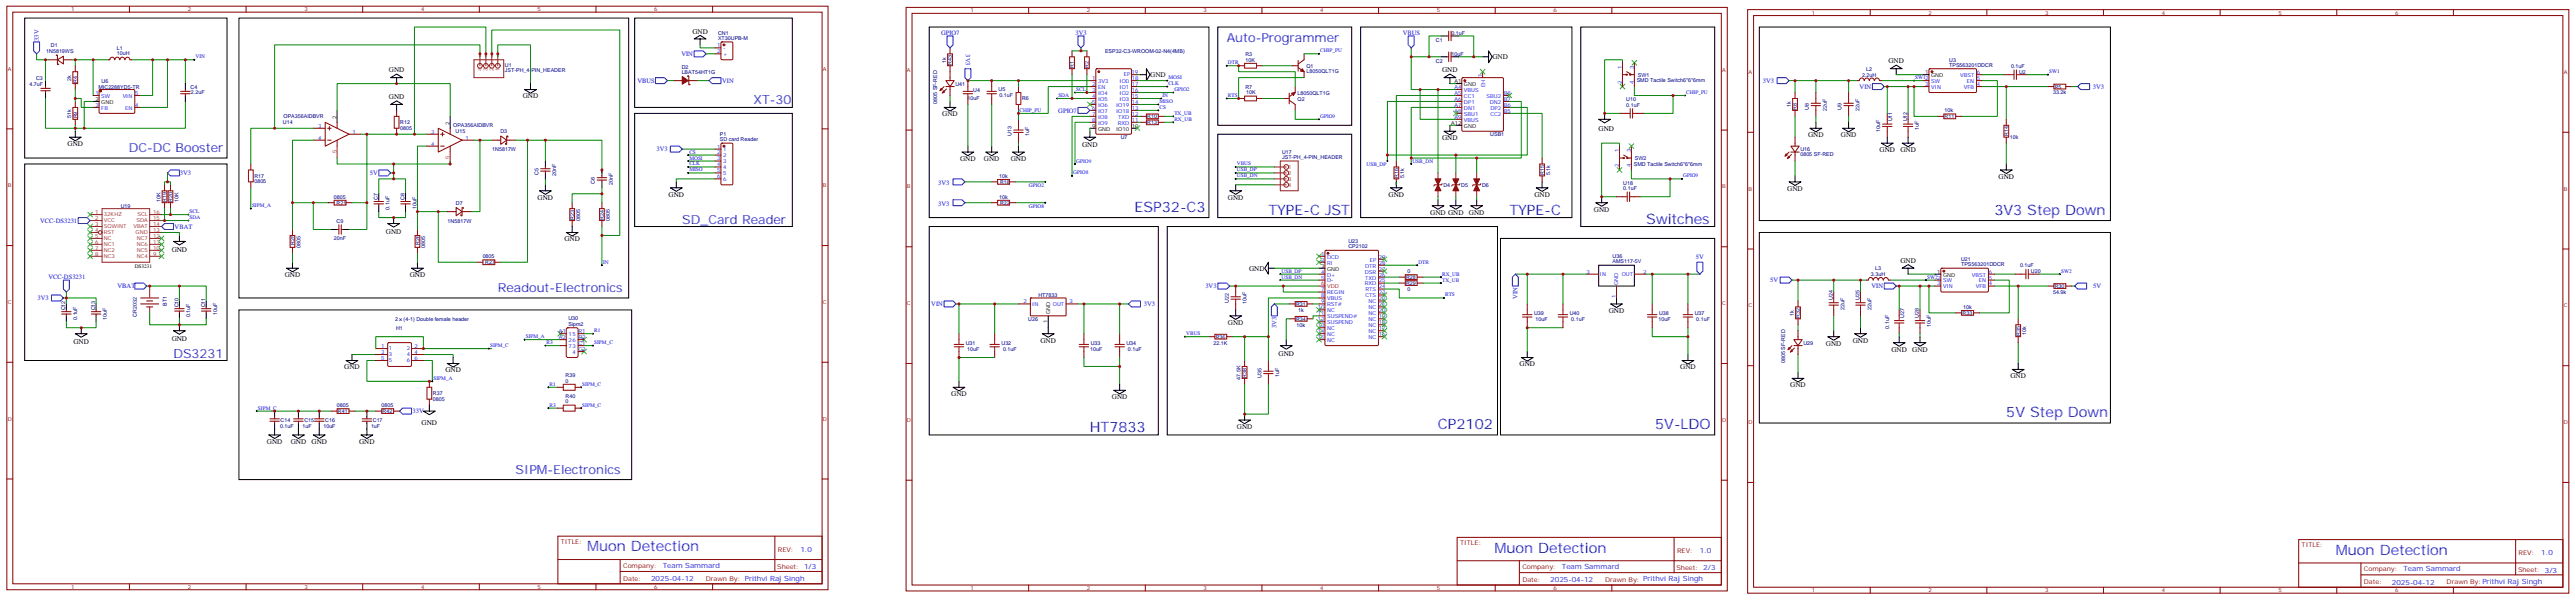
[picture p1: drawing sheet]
<svg xmlns="http://www.w3.org/2000/svg" width="1527mm" height="355mm" viewBox="0 0 1527 355" stroke-linecap="round" stroke-linejoin="round" font-family="sans-serif">
<defs><g id="words">
<g font-size="8.5" fill="#00f">
<text x="673" y="125">ESP32-C3</text>
<text x="752" y="127">TYPE-C JST</text>
<text x="895" y="127">TYPE-C</text>
<text x="1182" y="127">3V3 Step Down</text>
<text x="976" y="132">Switches</text>
<text x="1189" y="247">5V Step Down</text>
<text x="646" y="256">HT7833</text>
<text x="852" y="254">CP2102</text>
<text x="981" y="254">5V-LDO</text>
<text x="348" y="326">Muon Detection</text>
<text x="886" y="327">Muon Detection</text>
<text x="1385" y="329">Muon Detection</text>
</g>
<g font-size="7.4" fill="#00f">
<text x="727" y="25">Auto-Programmer</text>
<text x="447" y="62">XT-30</text>
<text x="76" y="90">DC-DC Booster</text>
<text x="404" y="132">SD_Card Reader</text>
<text x="295" y="173">Readout-Electronics</text>
<text x="103" y="212">DS3231</text>
<text x="306" y="281">SIPM-Electronics</text>
</g>
<g font-size="4.2">
<text x="410" y="20">GND</text>
<text x="885" y="35">GND</text>
<text x="1120" y="38">GND</text>
<text x="231" y="43">GND</text>
<text x="682" y="46">GND</text>
<text x="855" y="43">GND</text>
<text x="231" y="59">GND</text>
<text x="310" y="58">GND</text>
<text x="559" y="69">GND</text>
<text x="948" y="78">GND</text>
<text x="855" y="83">GND</text>
<text x="1072" y="81">GND</text>
<text x="1091" y="81">GND</text>
<text x="40" y="87">GND</text>
<text x="642" y="87">GND</text>
<text x="569" y="95">GND</text>
<text x="583" y="95">GND</text>
<text x="599" y="95">GND</text>
<text x="1114" y="90">GND</text>
<text x="1127" y="90">GND</text>
<text x="1185" y="106">GND</text>
<text x="1060" y="113">GND</text>
<text x="319" y="118">GND</text>
<text x="396" y="117">GND</text>
<text x="728" y="118">GND</text>
<text x="823" y="117">GND</text>
<text x="910" y="117">GND</text>
<text x="945" y="125">GND</text>
<text x="848" y="127">GND GND</text>
<text x="871" y="127">GND</text>
<text x="229" y="139">GND</text>
<text x="335" y="143">GND</text>
<text x="102" y="149">GND</text>
<text x="1127" y="156">GND</text>
<text x="740" y="160">GND</text>
<text x="169" y="164">GND</text>
<text x="243" y="164">GND</text>
<text x="954" y="185">GND</text>
<text x="728" y="192">GND</text>
<text x="44" y="204">GND</text>
<text x="102" y="202">GND</text>
<text x="617" y="203">GND</text>
<text x="1098" y="203">GND</text>
<text x="1082" y="205">GND</text>
<text x="1121" y="208">GND</text>
<text x="1134" y="208">GND</text>
<text x="758" y="211">GND</text>
<text x="204" y="219">GND</text>
<text x="264" y="221">GND</text>
<text x="901" y="217">GND</text>
<text x="996" y="219">GND</text>
<text x="1192" y="224">GND</text>
<text x="1061" y="229">GND</text>
<text x="564" y="235">GND</text>
<text x="659" y="237">GND</text>
<text x="250" y="252">GND</text>
<text x="733" y="254">GND</text>
<text x="158" y="263">GND</text>
<text x="172" y="263">GND</text>
<text x="185" y="263">GND</text>
<text x="213" y="263">GND</text>
</g>
<g font-size="4.2" fill="#00f">
<text x="475" y="327">1.0</text>
<text x="1008" y="328">1.0</text>
<text x="1507" y="329">1.0</text>
<text x="393" y="336">Team Sammard</text>
<text x="926" y="337">Team Sammard</text>
<text x="1425" y="338">Team Sammard</text>
<text x="386" y="344">2025-04-12</text>
<text x="919" y="345">2025-04-12</text>
<text x="1418" y="346">2025-04-12</text>
</g>
<g font-size="3.9" fill="#00f">
<text x="558" y="21">GPIO7</text>
<text x="638" y="21">3V3</text>
<text x="832" y="21">VBUS</text>
<text x="23" y="24" transform="rotate(-90 23 24)">33V</text>
<text x="404" y="33">VIN</text>
<text x="573" y="32" transform="rotate(90 573 32)">3V3</text>
<text x="378" y="49">VBUS</text>
<text x="428" y="49">VIN</text>
<text x="1045" y="49">3V3</text>
<text x="1102" y="53">VIN</text>
<text x="1241" y="53">3V3</text>
<text x="627" y="67">GPIO7</text>
<text x="389" y="89">3V3</text>
<text x="107" y="104">3V3</text>
<text x="219" y="104">5V</text>
<text x="556" y="110">3V3</text>
<text x="556" y="122">3V3</text>
<text x="24" y="132">VCC-DS3231</text>
<text x="104" y="135">VBAT</text>
<text x="1005" y="154">5V</text>
<text x="29" y="165">VCC-DS3231</text>
<text x="1050" y="167">5V</text>
<text x="70" y="171">VBAT</text>
<text x="715" y="171">3V3</text>
<text x="1109" y="171">VIN</text>
<text x="1241" y="171">5V</text>
<text x="22" y="178">3V3</text>
<text x="900" y="177" transform="rotate(-90 900 177)">VIN</text>
<text x="552" y="181">VIN</text>
<text x="678" y="181">3V3</text>
<text x="757" y="194" transform="rotate(-90 757 194)">3V3</text>
<text x="245" y="245">33V</text>
</g>
<g font-size="3.9" fill="#800">
<text x="332" y="322">TITLE:</text>
<text x="866" y="323">TITLE:</text>
<text x="461" y="327">REV:</text>
<text x="994" y="328">REV:</text>
<text x="1364" y="324">TITLE:</text>
<text x="1493" y="329">REV:</text>
<text x="369" y="336">Company:</text>
<text x="461" y="337">Sheet: 1/3</text>
<text x="902" y="337">Company:</text>
<text x="994" y="338">Sheet: 2/3</text>
<text x="1401" y="338">Company:</text>
<text x="1493" y="339">Sheet: 3/3</text>
<text x="369" y="344">Date:</text>
<text x="418" y="344">Drawn By: Prithvi Raj Singh</text>
<text x="902" y="345">Date:</text>
<text x="952" y="345">Drawn By: Prithvi Raj Singh</text>
<text x="1401" y="346">Date:</text>
<text x="1450" y="346">Drawn By:Prithvi Raj Singh</text>
</g>
<g font-size="3.2" fill="#800">
<text x="42" y="7">1</text>
<text x="111" y="7">2</text>
<text x="180" y="7">3</text>
<text x="250" y="7">4</text>
<text x="319" y="7">5</text>
<text x="388" y="7">6</text>
<text x="575" y="7">1</text>
<text x="644" y="7">2</text>
<text x="714" y="7">3</text>
<text x="783" y="7">4</text>
<text x="852" y="7">5</text>
<text x="921" y="7">6</text>
<text x="1074" y="9">1</text>
<text x="1143" y="9">2</text>
<text x="1212" y="9">3</text>
<text x="1282" y="9">4</text>
<text x="1351" y="9">5</text>
<text x="1420" y="9">6</text>
<text x="5" y="42">A</text>
<text x="488" y="42">A</text>
<text x="538" y="42">A</text>
<text x="1021" y="42">A</text>
<text x="1037" y="44">A</text>
<text x="1520" y="44">A</text>
<text x="5" y="111">B</text>
<text x="488" y="111">B</text>
<text x="538" y="112">B</text>
<text x="1021" y="112">B</text>
<text x="1037" y="113">B</text>
<text x="1520" y="113">B</text>
<text x="5" y="180">C</text>
<text x="488" y="180">C</text>
<text x="538" y="181">C</text>
<text x="1021" y="181">C</text>
<text x="1037" y="182">C</text>
<text x="1520" y="182">C</text>
<text x="5" y="249">D</text>
<text x="488" y="249">D</text>
<text x="538" y="250">D</text>
<text x="1021" y="250">D</text>
<text x="1037" y="251">D</text>
<text x="1520" y="251">D</text>
<text x="42" y="349">1</text>
<text x="111" y="349">2</text>
<text x="180" y="349">3</text>
<text x="250" y="349">4</text>
<text x="319" y="349">5</text>
<text x="388" y="349">6</text>
<text x="575" y="350">1</text>
<text x="644" y="350">2</text>
<text x="714" y="350">3</text>
<text x="783" y="350">4</text>
<text x="852" y="350">5</text>
<text x="921" y="350">6</text>
<text x="1074" y="351">1</text>
<text x="1143" y="351">2</text>
<text x="1212" y="351">3</text>
<text x="1282" y="351">4</text>
<text x="1351" y="351">5</text>
<text x="1420" y="351">6</text>
</g>
<g font-size="3.2" fill="#000080">
<text x="426" y="24">XT30UPB-M</text>
<text x="426" y="21">CN1</text>
<text x="860" y="21">0.1uF</text>
<text x="30" y="28">D1</text>
<text x="69" y="30">L1</text>
<text x="851" y="25">C1</text>
<text x="27" y="31">1N5819WS</text>
<text x="69" y="33">10uH</text>
<text x="655" y="31">ESP32-C3-WROOM-02-N4(4MB)</text>
<text x="738" y="33">R3</text>
<text x="860" y="33">10uF</text>
<text x="299" y="40">U1</text>
<text x="404" y="41">D2</text>
<text x="561" y="37" transform="rotate(-90 561 37)">1k</text>
<text x="564" y="38" transform="rotate(-90 564 38)">R43</text>
<text x="637" y="40" transform="rotate(-90 637 40)">R1</text>
<text x="645" y="40" transform="rotate(-90 645 40)">R2</text>
<text x="738" y="36">10K</text>
<text x="775" y="40">Q1</text>
<text x="851" y="37">C2</text>
<text x="1106" y="42">L2</text>
<text x="1156" y="40">TPS563201DDCR</text>
<text x="1156" y="36">U3</text>
<text x="1192" y="40">0.1uF</text>
<text x="21" y="47">C3</text>
<text x="42" y="48" transform="rotate(-90 42 48)">2k</text>
<text x="299" y="43">JST-PH_4-PIN_HEADER</text>
<text x="404" y="44">LBAT54HT1G</text>
<text x="775" y="43">L8050QLT1G</text>
<text x="971" y="46">SW1</text>
<text x="1104" y="45">2.2uH</text>
<text x="1197" y="44">U2</text>
<text x="17" y="51">4.7uF</text>
<text x="46" y="49" transform="rotate(-90 46 49)">R4</text>
<text x="58" y="52">MIC2288YD5-TR</text>
<text x="60" y="49">U6</text>
<text x="113" y="52">C4</text>
<text x="566" y="51">U41</text>
<text x="738" y="53">R7</text>
<text x="970" y="49">SMD Tactile Switch6*6*6mm</text>
<text x="1218" y="52">R5</text>
<text x="113" y="56">2.2uF</text>
<text x="574" y="59">10uF</text>
<text x="577" y="54">U4</text>
<text x="592" y="54">U5</text>
<text x="593" y="58">0.1uF</text>
<text x="606" y="59">R6</text>
<text x="739" y="56">10K</text>
<text x="769" y="56">L8050QLT1G</text>
<text x="769" y="60">Q2</text>
<text x="1217" y="56">33.2k</text>
<text x="556" y="62" transform="rotate(-90 556 62)">0805 SF-RED</text>
<text x="964" y="63">0.1uF</text>
<text x="964" y="60">U10</text>
<text x="1062" y="64" transform="rotate(-90 1062 64)">1k</text>
<text x="1065" y="65" transform="rotate(-90 1065 65)">R8</text>
<text x="1072" y="65" transform="rotate(-90 1072 65)">U8</text>
<text x="1083" y="66" transform="rotate(-90 1083 66)">22uF</text>
<text x="1092" y="65" transform="rotate(-90 1092 65)">U9</text>
<text x="1102" y="66" transform="rotate(-90 1102 66)">22uF</text>
<text x="42" y="70" transform="rotate(-90 42 70)">51k</text>
<text x="46" y="70" transform="rotate(-90 46 70)">R9</text>
<text x="168" y="70">OPA356AIDBVR</text>
<text x="680" y="70">R10</text>
<text x="1122" y="72" transform="rotate(-90 1122 72)">U11</text>
<text x="1131" y="72" transform="rotate(-90 1131 72)">U12</text>
<text x="1153" y="66">10k</text>
<text x="1153" y="70">R11</text>
<text x="168" y="74">U14</text>
<text x="237" y="77">0805</text>
<text x="237" y="74">R12</text>
<text x="269" y="75">OPA356AIDBVR</text>
<text x="680" y="74">R13</text>
<text x="1115" y="78" transform="rotate(-90 1115 78)">10uF</text>
<text x="1138" y="77" transform="rotate(-90 1138 77)">1uF</text>
<text x="270" y="79">U15</text>
<text x="297" y="79">D3</text>
<text x="427" y="84">SD card Reader</text>
<text x="427" y="81">P1</text>
<text x="600" y="81" transform="rotate(-90 600 81)">U13</text>
<text x="610" y="81" transform="rotate(-90 610 81)">1uF</text>
<text x="664" y="82">U7</text>
<text x="883" y="81">USB1</text>
<text x="1191" y="81" transform="rotate(-90 1191 81)">R14</text>
<text x="1192" y="82">10k</text>
<text x="292" y="89">1N5817W</text>
<text x="1067" y="89">U16</text>
<text x="760" y="94">JST-PH_4-PIN_HEADER</text>
<text x="760" y="91">U17</text>
<text x="969" y="95">SW2</text>
<text x="1067" y="93">0805 SF-RED</text>
<text x="969" y="98">SMD Tactile Switch6*6*6mm</text>
<text x="151" y="105">R17</text>
<text x="319" y="104" transform="rotate(-90 319 104)">C5</text>
<text x="330" y="104" transform="rotate(-90 330 104)">20nF</text>
<text x="592" y="105">10k</text>
<text x="829" y="105" transform="rotate(-90 829 105)">R16</text>
<text x="832" y="106" transform="rotate(-90 832 106)">5.1k</text>
<text x="915" y="104" transform="rotate(-90 915 104)">R15</text>
<text x="919" y="104" transform="rotate(-90 919 104)">5.1k</text>
<text x="151" y="109">0805</text>
<text x="353" y="109" transform="rotate(-90 353 109)">C6</text>
<text x="363" y="110" transform="rotate(-90 363 110)">20nF</text>
<text x="593" y="109">R18</text>
<text x="856" y="111">D4</text>
<text x="866" y="111">D5</text>
<text x="879" y="111">D6</text>
<text x="962" y="113">0.1uF</text>
<text x="962" y="110">U18</text>
<text x="95" y="120" transform="rotate(-90 95 120)">10K</text>
<text x="99" y="120" transform="rotate(-90 99 120)">R19</text>
<text x="102" y="120" transform="rotate(-90 102 120)">R20</text>
<text x="106" y="120" transform="rotate(-90 106 120)">10K</text>
<text x="198" y="118">0805</text>
<text x="224" y="119" transform="rotate(-90 224 119)">C7</text>
<text x="240" y="119" transform="rotate(-90 240 119)">C8</text>
<text x="592" y="118">10k</text>
<text x="72" y="123">U19</text>
<text x="200" y="121">R21</text>
<text x="231" y="124" transform="rotate(-90 231 124)">0.1uF</text>
<text x="247" y="124" transform="rotate(-90 247 124)">10uF</text>
<text x="270" y="121">D7</text>
<text x="593" y="121">R22</text>
<text x="200" y="132">C9</text>
<text x="265" y="132">1N5817W</text>
<text x="340" y="130" transform="rotate(-90 340 130)">R23</text>
<text x="344" y="131" transform="rotate(-90 344 131)">0805</text>
<text x="358" y="130" transform="rotate(-90 358 130)">R24</text>
<text x="362" y="131" transform="rotate(-90 362 131)">0805</text>
<text x="198" y="142">20nF</text>
<text x="175" y="145" transform="rotate(-90 175 145)">R25</text>
<text x="178" y="147" transform="rotate(-90 178 147)">0805</text>
<text x="249" y="145" transform="rotate(-90 249 145)">R26</text>
<text x="252" y="147" transform="rotate(-90 252 147)">0805</text>
<text x="799" y="147">CP2102</text>
<text x="799" y="144">U23</text>
<text x="286" y="153">0805</text>
<text x="956" y="153">U36</text>
<text x="1163" y="155">U21</text>
<text x="288" y="157">R27</text>
<text x="834" y="162">0</text>
<text x="956" y="156">AMS117-5V</text>
<text x="1112" y="160">L3</text>
<text x="1163" y="158">TPS563201DDCR</text>
<text x="1198" y="158">0.1uF</text>
<text x="1204" y="162">U20</text>
<text x="834" y="165">R28</text>
<text x="1109" y="164">3.3uH</text>
<text x="834" y="169">R29</text>
<text x="834" y="172">0</text>
<text x="1218" y="171">R30</text>
<text x="616" y="176">HT7833</text>
<text x="728" y="180" transform="rotate(-90 728 180)">U22</text>
<text x="1086" y="178" transform="rotate(-90 1086 178)">U24</text>
<text x="1102" y="178" transform="rotate(-90 1102 178)">U25</text>
<text x="1217" y="174">54.9k</text>
<text x="39" y="184" transform="rotate(-90 39 184)">C12</text>
<text x="56" y="184" transform="rotate(-90 56 184)">C13</text>
<text x="99" y="181" transform="rotate(-90 99 181)">BT1</text>
<text x="106" y="182" transform="rotate(-90 106 182)">C10</text>
<text x="122" y="182" transform="rotate(-90 122 182)">C11</text>
<text x="739" y="180" transform="rotate(-90 739 180)">10uF</text>
<text x="768" y="181">R31</text>
<text x="770" y="185">1k</text>
<text x="1094" y="184" transform="rotate(-90 1094 184)">22uF</text>
<text x="1109" y="184" transform="rotate(-90 1109 184)">22uF</text>
<text x="1164" y="183">10k</text>
<text x="46" y="190" transform="rotate(-90 46 190)">0.1uF</text>
<text x="63" y="190" transform="rotate(-90 63 190)">10uF</text>
<text x="81" y="188" transform="rotate(-90 81 188)">CR2032</text>
<text x="113" y="188" transform="rotate(-90 113 188)">0.1uF</text>
<text x="129" y="186" transform="rotate(-90 129 186)">10uF</text>
<text x="234" y="190">2</text>
<text x="239" y="190">(4-1) Double female header</text>
<text x="337" y="190">U30</text>
<text x="610" y="190">U26</text>
<text x="768" y="190">R34</text>
<text x="909" y="186">U39</text>
<text x="910" y="190">10uF</text>
<text x="931" y="186">U40</text>
<text x="932" y="190">0.1uF</text>
<text x="983" y="190">10uF</text>
<text x="984" y="186">U38</text>
<text x="1005" y="186">U37</text>
<text x="1006" y="190">0.1uF</text>
<text x="1064" y="187" transform="rotate(-90 1064 187)">1k</text>
<text x="1067" y="188" transform="rotate(-90 1067 188)">R32</text>
<text x="1129" y="188" transform="rotate(-90 1129 188)">U27</text>
<text x="1138" y="188" transform="rotate(-90 1138 188)">U28</text>
<text x="1163" y="186">R33</text>
<text x="235" y="195">H1</text>
<text x="337" y="193">Sipm2</text>
<text x="769" y="194">10k</text>
<text x="1120" y="195" transform="rotate(-90 1120 195)">0.1uF</text>
<text x="1145" y="194" transform="rotate(-90 1145 194)">10uF</text>
<text x="721" y="201">R36</text>
<text x="1198" y="199" transform="rotate(-90 1198 199)">R35</text>
<text x="1201" y="199" transform="rotate(-90 1201 199)">10k</text>
<text x="573" y="204">U31</text>
<text x="573" y="208">10uF</text>
<text x="594" y="204">U32</text>
<text x="595" y="208">0.1uF</text>
<text x="646" y="208">10uF</text>
<text x="647" y="204">U33</text>
<text x="668" y="204">U34</text>
<text x="669" y="208">0.1uF</text>
<text x="719" y="204">22.1K</text>
<text x="1069" y="204">U29</text>
<text x="1058" y="215" transform="rotate(-90 1058 215)">0805 SF-RED</text>
<text x="335" y="227">0</text>
<text x="335" y="223">R39</text>
<text x="735" y="225" transform="rotate(-90 735 225)">47.5K</text>
<text x="739" y="224" transform="rotate(-90 739 224)">R38</text>
<text x="748" y="224" transform="rotate(-90 748 224)">U35</text>
<text x="758" y="223" transform="rotate(-90 758 223)">1uF</text>
<text x="257" y="237">0805</text>
<text x="257" y="234">R37</text>
<text x="335" y="239">0</text>
<text x="335" y="236">R40</text>
<text x="200" y="241">0805</text>
<text x="200" y="245">R41</text>
<text x="226" y="241">0805</text>
<text x="227" y="245">R42</text>
<text x="166" y="250">C14</text>
<text x="180" y="250">C15</text>
<text x="193" y="250">C16</text>
<text x="221" y="250">C17</text>
<text x="166" y="254">0.1uF</text>
<text x="179" y="254">1uF</text>
<text x="192" y="254">10uF</text>
<text x="220" y="254">1uF</text>
</g>
<g font-size="3.2" fill="#00f">
<text x="425" y="28">1</text>
<text x="429" y="30">-</text>
<text x="116" y="35">VIN</text>
<text x="425" y="32">2</text>
<text x="429" y="33">+</text>
<text x="783" y="31">CHIP_PU</text>
<text x="728" y="38">DTR</text>
<text x="961" y="41" transform="rotate(-90 961 41)">1</text>
<text x="969" y="41" transform="rotate(-90 969 41)">3</text>
<text x="647" y="47">1</text>
<text x="666" y="45">EP</text>
<text x="671" y="44">19</text>
<text x="671" y="47">18</text>
<text x="693" y="47">MOSI</text>
<text x="879" y="46" transform="rotate(-90 879 46)">1</text>
<text x="1135" y="47">SW12</text>
<text x="1162" y="46">VBST</text>
<text x="1172" y="47">5</text>
<text x="1172" y="44">6</text>
<text x="1215" y="43">SW1</text>
<text x="638" y="54">SCL</text>
<text x="647" y="51">2</text>
<text x="651" y="53">EN</text>
<text x="651" y="49">3V3</text>
<text x="664" y="49">IO0</text>
<text x="664" y="53">IO1</text>
<text x="671" y="51">17</text>
<text x="693" y="50">CLK</text>
<text x="696" y="54">GPIO2</text>
<text x="862" y="53">A4</text>
<text x="880" y="52" transform="rotate(-90 880 52)">EH</text>
<text x="961" y="50" transform="rotate(-90 961 50)">2</text>
<text x="969" y="50" transform="rotate(-90 969 50)">4</text>
<text x="1141" y="51">3</text>
<text x="1145" y="49">SW</text>
<text x="1145" y="53">VIN</text>
<text x="1164" y="53">VFB</text>
<text x="1166" y="49">EN</text>
<text x="1172" y="51">4</text>
<text x="57" y="56">1</text>
<text x="60" y="58">SW</text>
<text x="73" y="58">VIN</text>
<text x="80" y="56">5</text>
<text x="627" y="57">SDA</text>
<text x="647" y="58">4</text>
<text x="647" y="54">3</text>
<text x="651" y="60">IO5</text>
<text x="651" y="56">IO4</text>
<text x="664" y="56">IO2</text>
<text x="664" y="60">IO3</text>
<text x="671" y="54">16</text>
<text x="671" y="58">15</text>
<text x="689" y="57">IN</text>
<text x="728" y="57">RTS</text>
<text x="862" y="56">A5</text>
<text x="862" y="60">A6</text>
<text x="868" y="54">VBUS</text>
<text x="868" y="58">CC1</text>
<text x="881" y="58">SBU2</text>
<text x="891" y="60">B7</text>
<text x="891" y="56">B8</text>
<text x="1000" y="56">CHIP_PU</text>
<text x="57" y="63">3</text>
<text x="60" y="65">FB</text>
<text x="74" y="65">EN</text>
<text x="80" y="63">4</text>
<text x="647" y="65">6</text>
<text x="647" y="62">5</text>
<text x="651" y="63">IO6</text>
<text x="662" y="63">IO19</text>
<text x="671" y="62">14</text>
<text x="671" y="65">13</text>
<text x="687" y="65">CS</text>
<text x="687" y="61">MISO</text>
<text x="862" y="63">A7</text>
<text x="868" y="62">DP1</text>
<text x="868" y="65">DN1</text>
<text x="883" y="62">DN2</text>
<text x="884" y="65">DP2</text>
<text x="891" y="63">B6</text>
<text x="604" y="66">CHIP_PU</text>
<text x="647" y="69">7</text>
<text x="651" y="70">IO8</text>
<text x="651" y="67">IO7</text>
<text x="662" y="67">IO18</text>
<text x="663" y="70">TXD</text>
<text x="671" y="69">12</text>
<text x="696" y="72">RX_UB</text>
<text x="696" y="68">TX_UB</text>
<text x="783" y="70">GPIO9</text>
<text x="862" y="67">A8</text>
<text x="862" y="70">A9</text>
<text x="868" y="69">SBU1</text>
<text x="884" y="69">CC2</text>
<text x="891" y="67">B5</text>
<text x="189" y="76">3</text>
<text x="647" y="72">8</text>
<text x="651" y="74">IO9</text>
<text x="663" y="74">RXD</text>
<text x="671" y="72">11</text>
<text x="868" y="72">VBUS</text>
<text x="189" y="83">4</text>
<text x="209" y="79">1</text>
<text x="256" y="79">3</text>
<text x="276" y="83">1</text>
<text x="256" y="86">4</text>
<text x="425" y="88">1</text>
<text x="429" y="90">1</text>
<text x="409" y="91">CS</text>
<text x="409" y="95">MOSI</text>
<text x="425" y="92">2</text>
<text x="425" y="95">3</text>
<text x="429" y="93">2</text>
<text x="960" y="90" transform="rotate(-90 960 90)">1</text>
<text x="967" y="90" transform="rotate(-90 967 90)">3</text>
<text x="409" y="98">CLK</text>
<text x="409" y="102">MISO</text>
<text x="425" y="99">4</text>
<text x="429" y="97">3</text>
<text x="429" y="100">4</text>
<text x="638" y="96">GPIO9</text>
<text x="733" y="98">VBUS</text>
<text x="733" y="102">USB_DP</text>
<text x="810" y="99">USB_DP</text>
<text x="837" y="96">USB_DN</text>
<text x="960" y="99" transform="rotate(-90 960 99)">2</text>
<text x="967" y="99" transform="rotate(-90 967 99)">4</text>
<text x="425" y="102">5</text>
<text x="425" y="106">6</text>
<text x="429" y="104">5</text>
<text x="429" y="107">6</text>
<text x="636" y="103">GPIO8</text>
<text x="733" y="105">USB_DN</text>
<text x="998" y="105">GPIO9</text>
<text x="610" y="111">GPIO2</text>
<text x="149" y="123">SIPM_A</text>
<text x="610" y="123">GPIO8</text>
<text x="112" y="126">SCL</text>
<text x="112" y="130">SDA</text>
<text x="783" y="151">1</text>
<text x="783" y="155">2</text>
<text x="787" y="153">DCD</text>
<text x="812" y="155">EP</text>
<text x="817" y="153">29</text>
<text x="358" y="156">IN</text>
<text x="760" y="162">USB_DP</text>
<text x="787" y="157">RI</text>
<text x="809" y="159">DTR</text>
<text x="817" y="160">27</text>
<text x="817" y="157">28</text>
<text x="841" y="156">DTR</text>
<text x="1222" y="162">SW2</text>
<text x="760" y="165">USB_DN</text>
<text x="783" y="162">4</text>
<text x="783" y="166">5</text>
<text x="787" y="164">D+</text>
<text x="787" y="167">D-</text>
<text x="809" y="162">DSR</text>
<text x="809" y="166">TXD</text>
<text x="817" y="167">25</text>
<text x="817" y="164">26</text>
<text x="855" y="163">RX_UB</text>
<text x="855" y="167">TX_UB</text>
<text x="940" y="162">3</text>
<text x="948" y="163">IN</text>
<text x="961" y="163">OUT</text>
<text x="974" y="162">2</text>
<text x="1142" y="165">SW22</text>
<text x="1152" y="167">SW</text>
<text x="1169" y="164">VBST</text>
<text x="1173" y="167">EN</text>
<text x="1179" y="166">5</text>
<text x="1179" y="162">6</text>
<text x="783" y="173">7</text>
<text x="809" y="169">RXD</text>
<text x="810" y="173">RTS</text>
<text x="817" y="171">24</text>
<text x="959" y="169" transform="rotate(-90 959 169)">GND</text>
<text x="1148" y="169">3</text>
<text x="1152" y="171">VIN</text>
<text x="1171" y="171">VFB</text>
<text x="1179" y="169">4</text>
<text x="607" y="180">2</text>
<text x="634" y="180">3</text>
<text x="783" y="176">8</text>
<text x="783" y="180">9</text>
<text x="787" y="174">REGIN</text>
<text x="787" y="178">VBUS</text>
<text x="810" y="176">CTS</text>
<text x="811" y="180">NC</text>
<text x="817" y="178">22</text>
<text x="817" y="174">23</text>
<text x="857" y="176">RTS</text>
<text x="958" y="177" transform="rotate(-90 958 177)">1</text>
<text x="612" y="181">IN</text>
<text x="624" y="181">OUT</text>
<text x="781" y="183">10</text>
<text x="787" y="181">RST#</text>
<text x="787" y="185">NC</text>
<text x="811" y="183">NC</text>
<text x="817" y="185">20</text>
<text x="817" y="181">21</text>
<text x="781" y="187">11</text>
<text x="781" y="190">12</text>
<text x="787" y="189">SUSPEND#</text>
<text x="811" y="190">NC</text>
<text x="811" y="187">NC</text>
<text x="817" y="189">19</text>
<text x="331" y="197">A1</text>
<text x="343" y="197">R1</text>
<text x="352" y="197">R1</text>
<text x="781" y="194">13</text>
<text x="781" y="197">14</text>
<text x="787" y="192">SUSPEND</text>
<text x="787" y="196">NC</text>
<text x="811" y="197">NC</text>
<text x="811" y="194">NC</text>
<text x="817" y="196">17</text>
<text x="817" y="192">18</text>
<text x="312" y="200">SIPM_A</text>
<text x="324" y="204">R3</text>
<text x="331" y="201">A2</text>
<text x="337" y="199">15</text>
<text x="337" y="203">26</text>
<text x="343" y="201">R2</text>
<text x="352" y="204">SIPM_C</text>
<text x="703" y="199">VBUS</text>
<text x="781" y="201">15</text>
<text x="787" y="199">NC</text>
<text x="787" y="203">NC</text>
<text x="811" y="201">NC</text>
<text x="817" y="199">16</text>
<text x="226" y="206">1</text>
<text x="226" y="210">3</text>
<text x="231" y="208">1</text>
<text x="241" y="208">2</text>
<text x="246" y="206">2</text>
<text x="246" y="210">4</text>
<text x="291" y="206">SIPM_C</text>
<text x="337" y="206">73</text>
<text x="339" y="210">4</text>
<text x="343" y="204">C1</text>
<text x="343" y="208">C2</text>
<text x="226" y="213">5</text>
<text x="231" y="211">3</text>
<text x="231" y="215">5</text>
<text x="241" y="211">4</text>
<text x="241" y="215">6</text>
<text x="246" y="213">6</text>
<text x="257" y="225">SIPM_A</text>
<text x="326" y="229">R1</text>
<text x="345" y="229">SIPM_C</text>
<text x="153" y="243">SIPM_C</text>
<text x="326" y="241">R3</text>
<text x="345" y="241">SIPM_C</text>
</g>
<g font-size="3.2" fill="#8d2323">
<text x="286" y="42" transform="rotate(-90 286 42)">4</text>
<text x="289" y="42" transform="rotate(-90 289 42)">3</text>
<text x="293" y="42" transform="rotate(-90 293 42)">2</text>
<text x="296" y="42" transform="rotate(-90 296 42)">1</text>
<text x="764" y="100">1</text>
<text x="764" y="104">2</text>
<text x="764" y="107">3</text>
<text x="764" y="111">4</text>
<text x="56" y="127">1</text>
<text x="56" y="130">2</text>
<text x="62" y="128">32KHZ</text>
<text x="62" y="132">VCC</text>
<text x="81" y="132">SDA</text>
<text x="82" y="128">SCL</text>
<text x="91" y="127">16</text>
<text x="91" y="130">15</text>
<text x="56" y="137">4</text>
<text x="56" y="134">3</text>
<text x="62" y="135">SQWINT</text>
<text x="79" y="135">VBAT</text>
<text x="91" y="134">14</text>
<text x="91" y="137">13</text>
<text x="56" y="141">5</text>
<text x="62" y="139">RST</text>
<text x="62" y="142">NC</text>
<text x="80" y="139">GND</text>
<text x="81" y="142">NC7</text>
<text x="91" y="141">12</text>
<text x="56" y="144">6</text>
<text x="56" y="148">7</text>
<text x="62" y="146">NC1</text>
<text x="62" y="149">NC2</text>
<text x="81" y="149">NC5</text>
<text x="81" y="146">NC6</text>
<text x="91" y="148">10</text>
<text x="91" y="144">11</text>
<text x="56" y="151">8</text>
<text x="62" y="153">NC3</text>
<text x="81" y="153">NC4</text>
<text x="91" y="151">9</text>
</g>
<g font-size="3.2">
<text x="1141" y="44">1</text>
<text x="1145" y="46">GND</text>
<text x="862" y="49">A1</text>
<text x="868" y="51">GND</text>
<text x="57" y="60">2</text>
<text x="60" y="62">GND</text>
<text x="199" y="70" transform="rotate(-90 199 70)">2</text>
<text x="267" y="74" transform="rotate(-90 267 74)">2</text>
<text x="647" y="76">9</text>
<text x="651" y="77">GND</text>
<text x="662" y="77">IO10</text>
<text x="671" y="76">10</text>
<text x="860" y="74">A12</text>
<text x="868" y="76">GND</text>
<text x="80" y="159">DS3231</text>
<text x="783" y="159">3</text>
<text x="787" y="160">GND</text>
<text x="1148" y="162">1</text>
<text x="1152" y="164">GND</text>
<text x="621" y="191" transform="rotate(-90 621 191)">1</text>
<text x="622" y="186" transform="rotate(-90 622 186)">GND</text>
</g>
<g font-size="3.2" fill="#f00">
<text x="199" y="91" transform="rotate(-90 199 91)">5</text>
<text x="267" y="94" transform="rotate(-90 267 94)">5</text>
<text x="783" y="169">6</text>
<text x="787" y="171">VDD</text>
</g>
</g></defs>
<g fill="none" stroke="#870000" stroke-width=".59">
<path d="M4 4h487v345h-487zM8 7h479v339h-479zM77 4v3M146 4v3M215 4v3M284 4v3M353 4v3M422 4v3M537 4h487v346h-487zM541 8h479v339h-479zM610 4v4M679 4v4"/>
<path d="M748 4v4M817 4v4M859 18v6M860 18v6M886 4v4M956 4v4M1036 6h487v345h-487zM1040 9h479v339h-479zM1109 6v3M1178 6v3M1247 6v3M1316 6v3"/>
<path d="M1385 6v3M1454 6v3M29 35h5M33 33h1v2M34 35l4-2v5zM34 35v3h1M38 35h5M45 39v3M64 35h1M65 35a1.4 1.4 0 0 1 2-1 1.4 1.4 0 0 1 1 1M68 35a1.4 1.4 0 0 1 2-1 1.4 1.4 0 0 1 1 1M71 35a1.4 1.4 0 0 1 2-1 1.4 1.4 0 0 1 1 1"/>
<path d="M74 35a1.4 1.4 0 0 1 2-1 1.4 1.4 0 0 1 1 1h1M424 28h3M424 32h3M428 25h6v10h-6h-1zM563 28v4M563 39v9M636 30v4M644 30v4M734 39h4M745 39h3M766 39h4M770 36v6"/>
<path d="M773 32v3l-3 3M858 34h1M858 21h1M859 31v5M860 31v5M860 34h1M860 21h1M962 37v14M969 37v14M24 52h6M24 54h6M27 51v1"/>
<path d="M27 54v1M45 50v3M55 57h4M59 53h20l1 1v13h-1h-20v-1zM80 57h3M107 54h6M107 56h6M110 53v1M110 56v1M399 48h5M408 45v5h1M408 48h5"/>
<path d="M558 52l1 1-2 1zM559 54h1l-1 1zM561 48h5l-3 3zM561 51h5M563 51v6M574 48v3M574 58v4M588 48v3M588 58v4M604 51v4M636 41v3M644 41v3"/>
<path d="M646 48h4M646 51h4M646 55h4M646 58h4M650 41h20h1v38h-1l-20 1v-1zM671 44h3M671 48h3M671 51h3M671 55h3M671 58h3M734 58h4M745 58h3"/>
<path d="M761 58h3M764 59l4 3v3M764 55v7M768 51v4l-4 2M770 40l3 2v4M863 53h4M863 57h4M867 46h24v32h-24zM879 42v4M891 57h4M962 44h2M964 42l3 2"/>
<path d="M966 44h3M1064 55v3M1077 55v3M1096 55v3M1108 48a1.5 1.5 0 0 0-1-2 1.5 1.5 0 0 0-2 2 1.4 1.4 0 0 0-1-2 1.4 1.4 0 0 0-2 2h-1M1108 48a1.4 1.4 0 0 1 2-2 1.4 1.4 0 0 1 1 2M1111 48a1.4 1.4 0 0 1 2-2 1.4 1.4 0 0 1 1 2h1M1140 48h4M1140 51h4M1144 41h27h1v13l-1 1h-27v-1zM1172 44h3M1172 48h3"/>
<path d="M1172 51h3M1188 44h3M1198 44h4M1214 51h4M1225 51h3M4 76h4M45 60v4M45 71v3M55 64h4M80 64h3M186 76h7M193 72l14 8-14 7z"/>
<path d="M194 76h2M195 75v2M200 72v4M207 80h7M235 65v4M235 76v4M253 80h7M260 76l14 7-14 7zM261 80h2M262 78v3M267 76v4M487 76h4"/>
<path d="M537 77h4M604 62v3M604 71v3M646 62h4M646 65h4M646 69h4M646 72h4M671 62h3M671 65h3M671 69h3M671 72h3M676 69h4"/>
<path d="M676 72h4M687 69h3M687 72h3M863 67h4M863 60h4M863 64h4M863 71h4M891 67h4M891 60h4M891 64h4M960 67h4M971 67h3"/>
<path d="M1020 77h4M1036 78h4M1064 65v4M1077 65v4M1096 65v4M1119 67v4M1119 78v3M1131 67v4M1131 78v3M1149 69h3M1159 69h4M1189 71v3"/>
<path d="M1519 78h4M149 97v4M186 83h7M194 83h2M200 83v4M253 87h7M261 87h2M267 87v3M274 83h7M292 83h5M297 81l3 2-3 3zM300 83h6"/>
<path d="M301 81h-1v5v-1M320 100h6M323 99v1M424 88h3M424 92h3M424 95h3M424 99h3M428 85h6v24l-6 1-1-1zM604 81v4M828 95v4M914 94v3M960 87v14"/>
<path d="M960 94h3M963 92l2 1M965 94h2M967 87v14M1059 91l1 1-2 1zM1060 93h1l-1 1zM1062 87h5l-3 3zM1062 90h5M1064 81v6M1064 90v5M1189 81v4M98 110v3"/>
<path d="M101 110v3M149 108v3M222 119h5M225 118v1M238 119h5M240 118v1M320 101h6M323 101v1M354 105h6M354 107h6M357 104v1M357 107v1"/>
<path d="M424 102h3M424 106h3M588 108h3M598 108h4M828 106v4M855 109v1h-5M866 109l-1 1h-4M878 109v1h-5M914 104v4M958 117h4M969 117h3M98 120v4"/>
<path d="M101 120v4M173 136v3M195 120h3M200 136h1M201 133v6M202 133v6M202 136h1M205 120h4M222 121h5M225 121v1M238 121h5M240 121v1"/>
<path d="M247 136v3M265 125h5M270 123l4 2-4 3zM274 125h5M275 124v-1h-1v5h-1v-1M339 120v4M339 131v3M357 120v4M357 131v3M588 120h3M598 120h4M4 145h4"/>
<path d="M173 147v3M247 147v3M283 155h3M293 155h4M487 145h4M537 146h4M782 155h3M782 152h3M786 149l31-1v1v55v1h-31v-1zM817 157h4M817 154h4M1020 146h4"/>
<path d="M1036 148h4M1151 159h27l1 1v13h-1h-27v-1zM1519 148h4M611 177h21v10h-21zM733 169v4M782 162h3M782 166h3M782 173h3M782 177h3M817 178h4M817 175h4M817 171h4"/>
<path d="M817 168h4M817 164h4M817 161h4M830 168h3M830 164h3M840 168h4M840 164h4M941 162h7M958 169v8M969 162h7M1066 178v4M1087 173v4"/>
<path d="M1103 173v4M1110 166a1.4 1.4 0 0 0-1-2 1.4 1.4 0 0 0-1 2h-2M1111 166a1.4 1.4 0 0 1 1-2 1.4 1.4 0 0 1 1 2M1114 166a1.4 1.4 0 0 1 1-2 1.4 1.4 0 0 1 1 2M1117 166a1.4 1.4 0 0 1 1-2 1.4 1.4 0 0 1 1 2M1120 166h1M1147 166h4M1147 169h4M1179 162h3M1179 166h3M1179 169h3M1195 162h3"/>
<path d="M1205 162h4M1214 169h4M1225 169h3M37 185h5M37 186h5M39 184v1M39 186v1M54 185h6M54 186h6M57 184v1M57 186v1M104 183h5"/>
<path d="M104 184h5M106 182v1M106 184v1M119 183h6M119 184h6M122 182v1M122 184v1M332 198h4M336 195l6-1 1 1v16l-1 1h-5l-1-1zM343 198h3M569 198v3M590 198v3"/>
<path d="M604 180h7M632 180h7M643 198v3M664 198v3M717 199h3M727 199h4M733 180v4M764 180h4M764 189h4M775 180h3M775 189h3M782 180h3"/>
<path d="M782 184h3M782 187h3M782 191h3M782 194h3M782 198h3M817 199h4M817 196h4M817 192h4M817 189h4M817 185h4M817 182h4M905 180v4"/>
<path d="M905 191v3M927 180v4M927 191v3M979 180v4M979 191v3M1001 180v4M1001 191v3M1066 189v3M1066 196v5M1087 184v3M1103 184v3M1126 184v3"/>
<path d="M1126 194v4M1138 184v3M1138 194v4M1159 185h4M1170 185h4M1196 189v3M1196 199v4M4 215h4M223 207h7M223 210h7M223 214h7M230 203h14v14h-14z"/>
<path d="M244 207h7M244 210h7M244 214h7M332 201h4M332 205h4M343 201h3M343 205h3M343 208h3M487 215h4M537 215h4M569 208v4M590 208v4"/>
<path d="M643 208v4M664 208v4M738 214v3M752 214v3M782 201h3M1020 215h4M1036 217h4M1061 206v1h-1zM1062 207l1 1-2 1zM1063 201h5l-2 4zM1063 205h5M1066 205v5"/>
<path d="M1519 217h4M255 226v3M255 237v3M330 229h4M341 229h3M738 224v4M752 224v4M160 248h6M160 250h6M163 247v1M163 250v1M174 248h6"/>
<path d="M174 250h6M177 247v1M177 250v1M186 248h6M186 250h6M189 247v1M189 250v1M196 244h4M207 244h3M215 248h5M215 250h5M217 247v1"/>
<path d="M217 250v1M223 244h3M233 244h4M330 242h4M341 242h3M4 284h4M487 284h4M537 284h4M1020 284h4M1036 286h4M1519 286h4M331 318h156v28h-156z"/>
<path d="M459 318v21M864 318h156v29h-156zM992 318v21M1363 320h156v28h-156zM1491 320v21M331 331h156M368 339h119M368 331v15M864 332h156M901 339h119M901 332v14M1363 334h156"/>
<path d="M1400 334v14M77 346v3M146 346v3M215 346v3M284 346v3M353 346v3M422 346v3M610 347v3M679 347v3M748 347v3M817 347v3M886 347v3"/>
<path d="M956 347v3M1109 348v3M1178 348v3M1247 348v3M1316 348v3M1385 348v3M1400 341h119M1454 348v3"/>
<circle cx="964" cy="44" r=".4"/>
<circle cx="966" cy="44" r=".4"/>
<circle cx="963" cy="94" r=".4"/>
<circle cx="965" cy="94" r=".4"/>
</g>
<g fill="none" stroke="#000" stroke-width=".59">
<path d="M15 11h120v83h-120zM142 11h231v166h-231zM376 11h94v53h-94zM551 16h166v113h-166zM722 16h79v58h-79zM807 16h125v113h-125zM937 16h80v118h-80zM1043 16h208v115h-208zM115 35h1M115 35v1M412 23l3-2 4 2zM415 23v4"/>
<path d="M727 39h1M727 39h.1M782 32h.1M854 34h4M854 21h4M861 34h4M861 21h4M879 34h3M882 30l3 4-3 3zM27 48v3M27 55v3M110 50v3"/>
<path d="M110 57v3M232 46l3-2 4 2zM235 46v4M311 53h7l-3 2zM315 50v3M626 58h1M627 58v1M637 55h1M637 54v1M676 44h4M680 41l2 3-2 4zM688 58h1"/>
<path d="M688 58v1M692 48h.1M692 51h.1M692 47v1M692 51v1M695 55h1M696 54v1M727 58h1M727 58v1M856 46l4-2 3 2zM860 46v4M863 50h4"/>
<path d="M999 57h.1M999 56v1M1121 41l3-2 4 2zM1124 41v3M1134 48h1M1135 47v1M1140 44h4M1214 44h.1M1214 44v1M45 78v3M55 60h4M200 65v7"/>
<path d="M232 62l3-2 4 2zM235 62v3M267 69v7M376 67h94v67h-94zM560 64h7l-4 2zM563 60v4M603 67h1M604 67v1M646 76h4M646 78v3M671 76h3M686 65h1"/>
<path d="M686 62h1M687 62h.1M687 65v1M695 72h1M695 69h1M696 69h.1M696 72v1M722 80h79v49h-79zM782 71h.1M782 70v1M856 78h7l-3 2zM860 74v4"/>
<path d="M863 74h4M948 71h7l-4 2zM951 67v4M1073 76h7l-3 2zM1077 72v4M1092 76h7l-3 2zM1096 72v4M15 97h120v117h-120zM41 81h7l-3 2zM323 95v4M408 95h.1M408 92h.1"/>
<path d="M408 99h.1M408 95v1M570 90h7l-3 2zM574 87v3M584 90h7l-3 2zM588 87v3M600 90h7l-3 2zM604 87v3M637 97h1M637 97v1M643 81h7l-4 2zM732 99h1"/>
<path d="M733 99h.1M822 95h1M823 95v1M836 97h1M837 97v1M1115 85h7l-3 2zM1119 81v4M1128 85h7l-4 2zM1131 81v4M1189 97v4M225 115v3M240 115v3"/>
<path d="M320 113h7l-4 2zM323 102v4M323 110v3M357 101v3M357 108v3M397 111h7l-3 2zM401 108v3M408 102h.1M408 102v1M619 108h1M620 107v1M620 120h.1"/>
<path d="M635 104h1M636 104v1M729 113h7l-3 2zM732 106h1M732 102h1M733 102v1M733 106h.1M733 110v3M824 111h7l-3 2zM828 108v3M852 118v4M863 118v4"/>
<path d="M875 118v4M911 111h7l-4 2zM914 108v3M950 117v3M997 106h.1M1061 108h7l-4 2zM1064 104v4M1186 101h7l-4 2zM106 139v4M111 127h1M111 131h1M112 127h.1"/>
<path d="M112 130v1M148 124h1M149 123v1M196 136h4M203 136h4M225 122v3M230 132h7l-4 3zM233 129v3M240 122v3M336 138h7l-4 2zM339 134v4M551 134h136v124h-136z"/>
<path d="M619 120h1M692 134h196v124h-196zM849 122h7l-4 2zM860 122h7l-4 2zM872 122h7l-4 2zM946 120h7l-3 2zM1043 138h208v113h-208zM103 143h7l-4 2zM170 159h7l-4 2zM173 155v4M244 159h7l-4 2zM247 155v4"/>
<path d="M356 157h1M357 157h.1M752 155v7l-2-3zM752 159h3M782 159h3M840 157h.1M890 141h127v117h-127zM948 157h21v12h-21zM1128 159l3-2 4 2zM1131 159v3M106 178v4M122 178v4"/>
<path d="M759 162h.1M759 166h.1M759 162v1M854 164h1M854 168h1M854 164v1M854 167v1M856 177h.1M856 176v1M958 177v3M1141 166h1M1142 166h.1"/>
<path d="M1147 162h4M1221 162h.1M1221 162v1M39 180v4M39 187v4M45 198h7l-4 2zM48 194v4M57 180v4M57 187v4M103 196h7l-4 2zM106 185v4M106 192v4"/>
<path d="M122 185v4M142 184h232v100h-232zM351 198h1M352 197v1M618 198h7l-4 2zM621 187v11M702 199h1M703 199v1M729 187h7l-3 2zM733 184v3M955 180h7l-4 2zM1084 199h7l-4 3z"/>
<path d="M1087 196v3M1099 198h7l-3 2zM1103 194v4M1126 199v4M1138 199v4M205 214h7l-3 2zM209 210v4M265 215h7l-3 2zM269 212v3M289 207h1M290 206v1M311 201h.1"/>
<path d="M311 201v1M323 205h1M323 204v1M351 205h1M352 204v1M759 205h7l-3 2zM763 201v4M902 212h7l-4 2zM905 208v4M997 214h7l-3 2zM1001 210v4M1122 203h7l-3 2z"/>
<path d="M1135 203h7l-4 2zM1193 219h7l-4 2zM1196 215v4M256 226h1M256 226h.1M325 229h.1M325 229v1M344 229h1M344 229v1M565 229h7l-3 3zM569 226v3M660 231h7l-3 2z"/>
<path d="M664 228v3M1062 224h7l-3 2zM1066 221v3M152 244h1M152 243v1M159 258h7l-3 2zM163 244v3M163 251v7M173 258h7l-3 2zM177 244v3M177 251v7M186 258h7l-4 2z"/>
<path d="M189 244v3M189 251v7M214 258h7l-4 2zM217 244v3M217 251v7M251 244h7l-3 2zM255 240v4M325 242h.1M325 241v1M344 242h1M344 241v1M734 249h7l-3 2z"/>
<path d="M738 245v4"/>
</g>
<path d="M200 87v7M267 90v7M782 169h3" fill="none" stroke="#f00" stroke-width=".59"/>
<g fill="none" stroke="#a10000" stroke-width=".59">
<path d="M562 32h3v7h-3zM634 34h3v7h-3zM643 34h3v7h-3zM738 38h7v2h-7zM43 42h3v8h-3zM571 54h6M571 56h6M574 51v3M574 56v2M585 54h6M585 56h6M588 51v3"/>
<path d="M588 56v2M602 55h3v7h-3zM738 57h7v3h-7zM1063 58h3v7h-3zM1077 58v3M1096 58v3M1191 44h3M1194 41v6M1195 44h3M1195 41v6M1218 50h7v3h-7zM43 64h3v7h-3z"/>
<path d="M234 69h3v7h-3zM601 77h6M601 78h6M604 74v3M604 78v3M680 68h7v2h-7zM680 71h7v3h-7zM964 67h2M966 64v6M968 67h3M968 64v6M1074 61h5"/>
<path d="M1074 63h5M1077 63v2M1093 61h6M1093 63h6M1096 63v2M1116 74h6M1116 75h6M1119 71v3M1119 75v3M1128 74h6M1128 75h6M1131 71v3"/>
<path d="M1131 75v3M1152 68h7v2h-7zM1188 74h3v7h-3zM826 99h3v7h-3zM913 97h3v7h-3zM96 113h3v7h-3zM100 113h2v7h-2zM147 101h3v7h-3zM198 119h7v2h-7zM591 119h7v2h-7zM591 106h7v3h-7zM962 117h3"/>
<path d="M965 114v5M966 117h3M966 114v5M172 139h3v8h-3zM246 139h3v8h-3zM338 124h3v7h-3zM355 124h3v7h-3zM286 154h7v3h-7zM1201 160v5M1202 160v5M730 176h5M730 177h5"/>
<path d="M733 173v3M733 177v3M768 179h7v2h-7zM833 166h7v3h-7zM833 163h7v3h-7zM1084 179h6M1087 177v2M1100 179h6M1103 177v2M1198 162h3M1202 162h3M1218 168h7v3h-7z"/>
<path d="M720 198h7v3h-7zM768 187h7v3h-7zM903 186h5M903 188h5M905 184v2M905 188v3M924 186h5M924 188h5M927 184v2M927 188v3M977 186h5M977 188h5"/>
<path d="M979 184v2M979 188v3M998 186h5M998 188h5M1001 184v2M1001 188v3M1065 182h2v7h-2zM1084 181h6M1087 181v3M1100 181h6M1103 181v3M1123 190h6"/>
<path d="M1123 191h6M1126 187v3M1126 191v3M1135 190h6M1135 191h6M1138 187v3M1138 191v3M1163 184h7v3h-7zM1195 192h3v7h-3zM566 204h5M566 205h5M569 201v3"/>
<path d="M569 205v3M587 204h5M587 205h5M590 201v3M590 205v3M640 204h5M640 205h5M643 201v3M643 205v3M661 204h6M661 205h6M664 201v3"/>
<path d="M664 205v3M736 217h3v7h-3zM749 220h6M752 217v3M253 229h3v8h-3zM334 228h7v3h-7zM749 221h6M752 221v3M200 242h7v3h-7zM226 242h7v3h-7zM334 240h7v4h-7z"/>
</g>
<g fill="none" stroke="#008700" stroke-width=".59">
<path d="M22 32v3h5M29 35h-2v13M43 35h2v4M45 35h19M55 35v22M78 35h32v15M90 35v22h-7M99 35v29h-16M110 35h5M285 34v-7h-122v49h23M288 34v-18h-42v64M292 34v-16h75v121h-10"/>
<path d="M295 34v-7h20v23M415 27v1h9M419 32h5M636 30h8M641 28v2M727 39h7v3h34v9M748 39h18M773 32h9M837 28v25h26M837 34h17M854 21h-7v13M865 34h14"/>
<path d="M865 21h9v13M962 37v-2h-11v32h9M27 58v18h23M45 58h3v6h7M45 53v7M396 48h3M413 48h7M563 57v3M574 48h72M604 48v3M627 58h19M636 44v14"/>
<path d="M637 55h9M644 44v11M646 51h-25v16h-17M674 44h2M674 48h18M674 51h18M674 58h14M674 55h22M748 58h13M773 46h-39v12h-7M842 53v18h21M852 53v49"/>
<path d="M860 50h3M863 57h-35v38M969 51v6h23M999 57h-7v10h-18M1061 48h3M1077 48v7M1096 48v7M1101 48h-37v7M1115 48h25M1117 51h2M1124 44h16M1131 51v16"/>
<path d="M1135 51v18h14M1140 51h-21v16M1175 48h9v21h-21M1175 44h13M1175 51h39M1189 51v20M1202 44h12M1228 51h4M45 74v4M55 60h-5v16h60v-16M163 76h-14v21M200 65v-15h67v19"/>
<path d="M214 80h39M217 80v40h-8M574 62v25M588 62v25M604 65v6M646 72h-9v25M646 69h-10v35M646 76v2M674 65h13M674 62h13M674 69h2M674 72h2"/>
<path d="M690 69h6M690 72h6M768 65v6h14M860 74h3M863 60h-40v35M863 64h-26v33M895 64h10v28h-82M895 60h7v34h-65M895 67h19v27M1064 69v12M1077 69v3M1096 69v3"/>
<path d="M186 83h-13v53M200 94v3h67v-2M233 97v5M253 87h-6v49M281 83h11M285 83v42h-6M306 83h51v19M313 83v72h-16M323 83v12M404 88h20M408 92h16M408 95h16"/>
<path d="M408 99h16M604 85v2M733 99h22M863 92v10M875 94v8M960 87v-2h-10v32h8M1064 95v9M1189 85v12M98 110v-2h3v2M99 102v6M149 111v13M225 115v-9h15v9"/>
<path d="M232 102h1v4M323 106v4M357 115h-18v5M357 111v9M408 102h16M424 106h-23v2M572 108h16M602 108h18M733 102h22M733 106h22M733 110h22M828 108v2"/>
<path d="M852 117v1M863 117v1M875 117v1M967 101v5h23M997 106h-7v11h-18M96 138h10v1M96 127h16M96 131h16M98 124v7M101 124v3M173 120h22M186 120v16h10"/>
<path d="M217 120v16h-10M225 125v4h15v-4M247 125h18M260 125v30h23M357 134v23M572 120h16M602 120h18M173 150v5M247 150v5M755 159h27M821 157h19M39 173v4h-1"/>
<path d="M87 169h2M106 178v-9h16v9M106 169h-17v2M729 169h53M759 162h23M759 166h23M761 169v4h21M782 177h-30v22M821 171h9v6h26M821 168h9M821 164h9M844 164h10"/>
<path d="M844 168h10M898 162h7M927 162v18M941 162h-36v18M976 162h3v18M979 162h22v18M1001 162h7M1062 166h4M1087 166v7M1103 166v7M1106 166h-40v12M1121 166h26"/>
<path d="M1124 169h2M1131 162h16M1138 169v15M1144 169v16h15M1147 169h-21v15M1182 169h32M1182 166h9v19h-17M1182 162h13M1196 169v20M1209 162h12M1228 169h2M39 180v-3h18v3"/>
<path d="M39 191v3h18v-3M89 185v7h17v-3M122 189v3h-16M346 198h6M567 180h2M590 180v18M604 180h-35v18M639 180h4v18M643 180h21v18M664 180h5M703 199h14M731 199h7v15"/>
<path d="M738 199h14v15M755 180h9M764 189h-1v12M778 180h4M782 187h-4v2M927 194h-22v14M979 194v5h22v11M1001 194v5M1066 192v4M1087 187v9M1103 187v7M1126 198v1"/>
<path d="M1138 198v1M209 210h14M223 214h-6v12h39v-12h-5M223 207v-8h28v8h41M251 210h18v2M311 201h21M323 205h9M346 205h6M590 212h-21v14M643 212v5h21v11M664 212v5M1066 210v11"/>
<path d="M1196 203v12M325 229h5M738 228v17h14v-17M152 244h44M210 244h13M325 242h5"/>
</g>
<g fill="none" stroke="#8c2424" stroke-width=".59">
<path d="M281 35h18v11h-18zM285 32v7M288 32v7M292 32v7M295 32v7M755 99h8M759 95h11v18h-11zM755 102h8M755 106h8M755 110h8M852 102v4M852 113v4"/>
<path d="M863 102v4M863 113v4M875 102v4M875 113v4M53 127h8M53 131h8M53 138h5M53 134h8M61 124h28v31h-28zM89 127h7M89 131h7M89 138h7"/>
<path d="M89 134h7M53 141h8M53 145h8M53 148h8M53 152h8M89 141h7M89 145h7M89 148h7M89 152h7M89 171v5M89 182v3"/>
<circle cx="285" cy="39" r="1.4"/>
<circle cx="288" cy="39" r="1.4"/>
<circle cx="292" cy="39" r="1.4"/>
<circle cx="295" cy="39" r="1.4"/>
<circle cx="763" cy="99" r="1.4"/>
<circle cx="763" cy="106" r="1.4"/>
<circle cx="763" cy="110" r="1.4"/>
<circle cx="763" cy="102" r="1.4"/>
<circle cx="59" cy="138" r="1.1"/>
</g>
<g fill="#870000" stroke="#870000" stroke-width=".59">
<path d="M772 41l1 1h-2z"/>
<path d="M766 55h2l-1 2z"/>
<path d="M874 106h3l-2 4z"/>
<path d="M875 110l2 3h-3z"/>
<path d="M861 106h4l-2 4z"/>
<path d="M863 110l2 3h-4z"/>
<path d="M851 106h3l-2 4z"/>
<path d="M852 110l2 3h-3z"/>
<path d="M1059 92l2-2z"/>
<path d="M1062 92l-1 1z"/>
<path d="M1061 206l1-1z"/>
<path d="M1064 206l-2 2z"/>
<path d="M404 45l4 3-4 2z"/>
<path d="M560 51l-2 2z"/>
<path d="M561 53l-1 1z"/>
<circle cx="651" cy="42" r=".5"/>
<circle cx="787" cy="150" r=".5"/>
<circle cx="868" cy="48" r=".5"/>
<circle cx="429" cy="87" r=".5"/>
<circle cx="60" cy="54" r=".5"/>
<circle cx="1145" cy="42" r=".5"/>
<circle cx="1152" cy="161" r=".5"/>
<circle cx="429" cy="27" r=".5"/>
</g>
<g fill="none" stroke="#00f" stroke-width=".59">
<path d="M20 25h3v5l-1 2-2-2zM412 30h5l2 2-2 2h-5zM561 21h4v6l-2 1-2-1zM639 21h4v6l-2 1-2-1zM835 21h3v6l-1 1-2-1zM389 46h5l2 2-2 2h-5zM420 48l2-2h5v4h-5zM572 41h4v5l-2 2-2-2zM1054 46h5l2 2-2 2h-5zM1110 50h5l2 1-2 2h-5zM1232 51l1-1h6v3h-6zM639 64h5l2 1-2 2h-5z"/>
<path d="M397 87h6l1 1-1 2h-6zM99 102l2-1h5v3h-5zM225 101h5l2 1-2 2h-5zM565 118h5l2 2-2 2h-5zM565 106h5l2 2-2 2h-5zM46 129h6l1 2-1 1h-6zM96 134l2-2h5v4h-5zM1006 155h3v6l-1 1-2-1zM31 175h5l2 2-2 1h-5zM38 166h3v5l-2 2-1-2zM80 168h5l2 1-2 2h-5zM560 178h5l2 2-2 2h-5z"/>
<path d="M722 168h5l2 1-2 2h-5zM898 162l2 2v5h-3v-5zM1055 164h6l1 2-1 2h-6zM1117 168h5l2 1-2 2h-5zM1230 169l2-1h5v3h-5zM669 180l2-2h5v4h-5zM755 180l2 2v5h-3v-5zM237 244l2-2h5v3h-5z"/>
</g>
<g fill="none" stroke="#3c3" stroke-width=".59">
<path d="M967 36l3 3M970 36l-3 3M878 41l2 3M880 41l-2 3M893 55l3 3M896 55l-3 3M960 50l3 3M963 50l-3 3M645 60l3 3M648 60l-3 3M673 75l3 2M676 75l-3 2"/>
<path d="M862 66l2 3M864 66l-2 3M959 99l2 3M961 99l-2 3M966 85l3 3M969 85l-3 3M52 140l3 3M52 136l3 3M52 133l3 3M52 126l3 3M55 140l-3 3M55 136l-3 3"/>
<path d="M55 133l-3 3M55 126l-3 3M94 140l3 3M97 140l-3 3M52 150l3 3M52 147l3 3M52 143l3 3M55 150l-3 3M55 147l-3 3M55 143l-3 3M94 150l3 3M94 147l3 3"/>
<path d="M94 143l3 3M97 150l-3 3M97 147l-3 3M97 143l-3 3M781 150l2 3M781 154l2 3M783 150l-2 3M783 154l-2 3M819 152l3 3M819 159l3 3M822 152l-3 3M822 159l-3 3"/>
<path d="M819 177l3 3M819 173l3 3M822 177l-3 3M822 173l-3 3M331 196l3 3M334 196l-3 3M345 200l3 3M348 200l-3 3M781 200l2 3M781 196l2 3M781 193l2 3M781 182l2 3"/>
<path d="M781 189l2 3M783 200l-2 3M783 196l-2 3M783 193l-2 3M783 182l-2 3M783 189l-2 3M819 198l3 3M819 195l3 2M819 191l3 3M819 187l3 3M819 184l3 3M819 180l3 3"/>
<path d="M822 198l-3 3M822 195l-3 2M822 191l-3 3M822 187l-3 3M822 184l-3 3M822 180l-3 3M345 207l3 3M348 207l-3 3"/>
</g>
<path d="M83 177h11M87 178h3M83 180h11M87 182h3" fill="none" stroke="#8c2424" stroke-width=".71"/>
<g fill="#c00">
<circle cx="173" cy="120" r=".9"/>
<circle cx="217" cy="80" r=".9"/>
<circle cx="186" cy="120" r=".9"/>
<circle cx="217" cy="120" r=".9"/>
<circle cx="246" cy="80" r=".9"/>
<circle cx="285" cy="83" r=".9"/>
<circle cx="163" cy="76" r=".9"/>
<circle cx="604" cy="48" r=".9"/>
<circle cx="761" cy="169" r=".9"/>
<circle cx="738" cy="199" r=".9"/>
<circle cx="738" cy="245" r=".9"/>
<circle cx="752" cy="199" r=".9"/>
<circle cx="590" cy="180" r=".9"/>
<circle cx="643" cy="180" r=".9"/>
<circle cx="990" cy="106" r=".9"/>
<circle cx="951" cy="67" r=".9"/>
<circle cx="992" cy="57" r=".9"/>
<circle cx="950" cy="117" r=".9"/>
<circle cx="842" cy="53" r=".9"/>
<circle cx="837" cy="94" r=".9"/>
<circle cx="823" cy="92" r=".9"/>
<circle cx="863" cy="92" r=".9"/>
<circle cx="875" cy="94" r=".9"/>
<circle cx="852" cy="53" r=".9"/>
<circle cx="90" cy="35" r=".9"/>
<circle cx="99" cy="35" r=".9"/>
<circle cx="45" cy="58" r=".9"/>
<circle cx="110" cy="35" r=".9"/>
<circle cx="98" cy="131" r=".9"/>
<circle cx="313" cy="83" r=".9"/>
<circle cx="1135" cy="51" r=".9"/>
<circle cx="1096" cy="48" r=".9"/>
<circle cx="1077" cy="48" r=".9"/>
<circle cx="1189" cy="51" r=".9"/>
<circle cx="1196" cy="169" r=".9"/>
<circle cx="1087" cy="166" r=".9"/>
<circle cx="1144" cy="169" r=".9"/>
<circle cx="1138" cy="169" r=".9"/>
<circle cx="357" cy="139" r=".9"/>
<circle cx="45" cy="35" r=".9"/>
<circle cx="1103" cy="166" r=".9"/>
<circle cx="27" cy="35" r=".9"/>
<circle cx="99" cy="108" r=".9"/>
<circle cx="101" cy="127" r=".9"/>
<circle cx="48" cy="194" r=".9"/>
<circle cx="39" cy="177" r=".9"/>
<circle cx="45" cy="76" r=".9"/>
<circle cx="50" cy="76" r=".9"/>
<circle cx="55" cy="35" r=".9"/>
<circle cx="260" cy="125" r=".9"/>
<circle cx="357" cy="115" r=".9"/>
<circle cx="323" cy="83" r=".9"/>
<circle cx="1064" cy="48" r=".9"/>
<circle cx="1066" cy="166" r=".9"/>
<circle cx="1131" cy="51" r=".9"/>
<circle cx="847" cy="34" r=".9"/>
<circle cx="874" cy="34" r=".9"/>
<circle cx="569" cy="180" r=".9"/>
<circle cx="664" cy="217" r=".9"/>
<circle cx="664" cy="180" r=".9"/>
<circle cx="837" cy="34" r=".9"/>
<circle cx="1119" cy="51" r=".9"/>
<circle cx="1126" cy="169" r=".9"/>
<circle cx="106" cy="169" r=".9"/>
<circle cx="106" cy="192" r=".9"/>
<circle cx="89" cy="169" r=".9"/>
<circle cx="247" cy="125" r=".9"/>
<circle cx="233" cy="106" r=".9"/>
<circle cx="233" cy="97" r=".9"/>
<circle cx="233" cy="102" r=".9"/>
<circle cx="233" cy="129" r=".9"/>
<circle cx="235" cy="50" r=".9"/>
<circle cx="644" cy="55" r=".9"/>
<circle cx="604" cy="67" r=".9"/>
<circle cx="636" cy="58" r=".9"/>
<circle cx="641" cy="30" r=".9"/>
<circle cx="235" cy="80" r=".9"/>
<circle cx="285" cy="32" r=".9"/>
<circle cx="288" cy="32" r=".9"/>
<circle cx="292" cy="32" r=".9"/>
<circle cx="295" cy="32" r=".9"/>
<circle cx="217" cy="244" r=".9"/>
<circle cx="189" cy="244" r=".9"/>
<circle cx="177" cy="244" r=".9"/>
<circle cx="163" cy="244" r=".9"/>
<circle cx="251" cy="207" r=".9"/>
<circle cx="357" cy="101" r=".9"/>
<circle cx="569" cy="212" r=".9"/>
<circle cx="733" cy="169" r=".9"/>
<circle cx="734" cy="58" r=".9"/>
<circle cx="734" cy="39" r=".9"/>
<circle cx="588" cy="48" r=".9"/>
<circle cx="574" cy="48" r=".9"/>
<circle cx="267" cy="97" r=".9"/>
<circle cx="905" cy="194" r=".9"/>
<circle cx="1001" cy="162" r=".9"/>
<circle cx="1001" cy="199" r=".9"/>
<circle cx="905" cy="162" r=".9"/>
<circle cx="979" cy="162" r=".9"/>
<circle cx="927" cy="162" r=".9"/>
<circle cx="255" cy="226" r=".9"/>
</g>
<use href="#words"/>
</svg>
